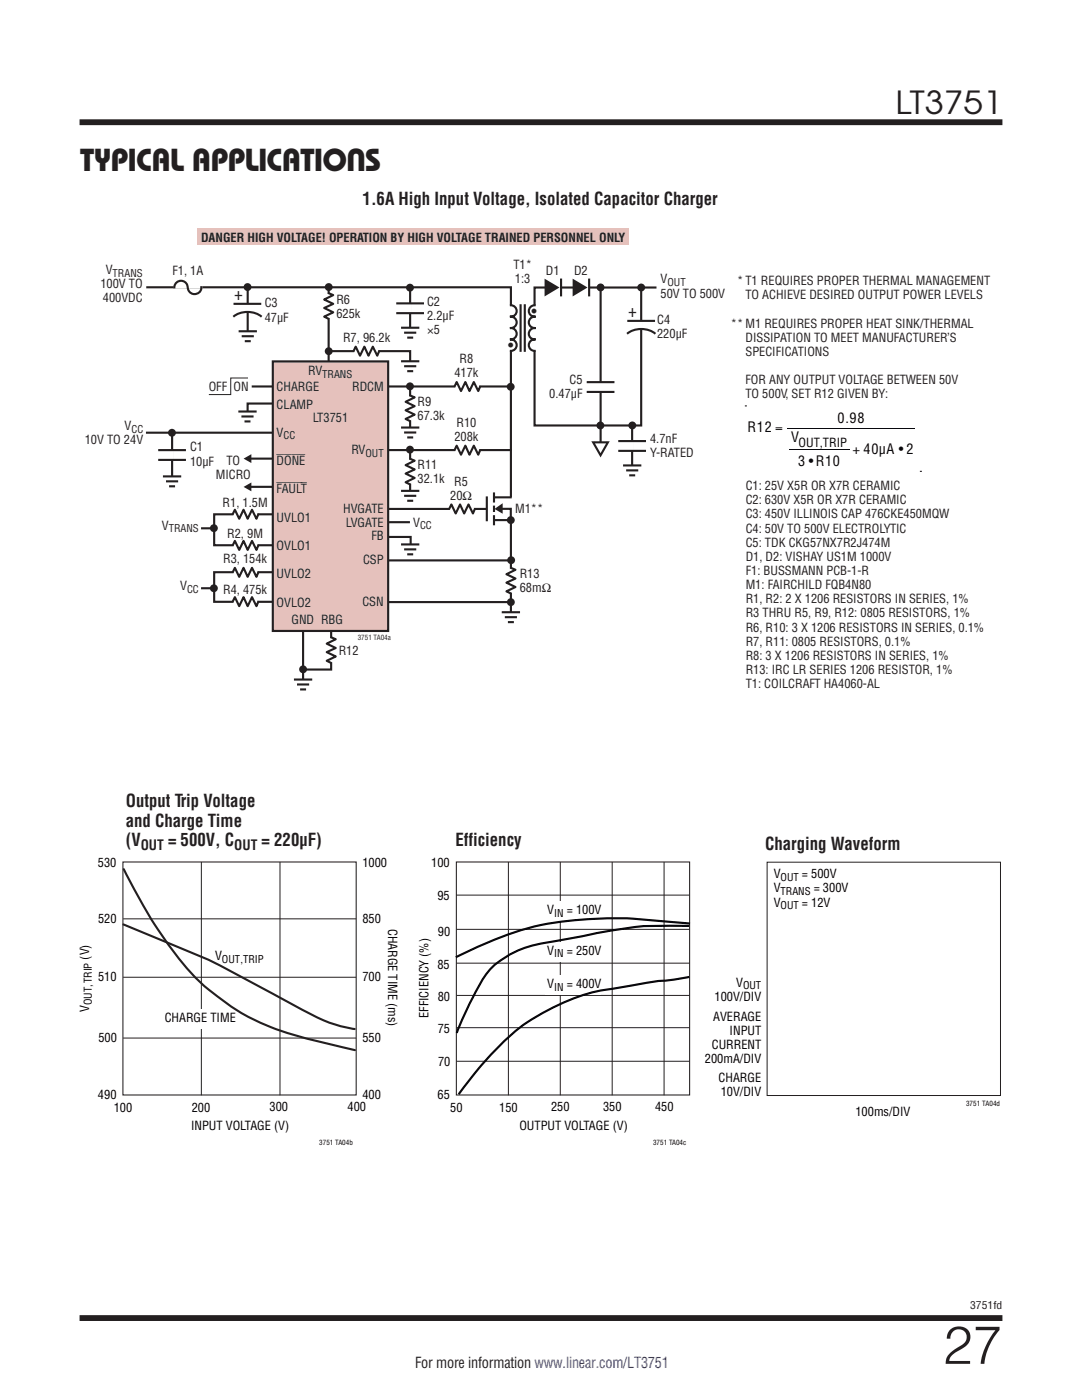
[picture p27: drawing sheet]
<svg xmlns="http://www.w3.org/2000/svg" width="216mm" height="279mm" viewBox="0 0 216 279" stroke-linecap="round" stroke-linejoin="round" font-family="sans-serif">
<defs><g id="words">
<text font-size="10.6" fill="#231f20" x="188.2" y="272.2">27</text>
<g font-size="6.3" fill="#231f20">
<text x="178.7" y="22.8">LT3751</text>
<text x="16" y="34.1">TYPICAL APPLICATIONS</text>
</g>
<g font-size="3.5" fill="#231f20">
<text x="72.4" y="41">1.6A High Input Voltage, Isolated Capacitor Charger</text>
<text x="46.7" y="59.8">+</text>
<text x="125.3" y="63.2">+</text>
<text x="25.1" y="161.1">Output Trip Voltage</text>
<text x="25.1" y="165">and Charge Time</text>
<text x="25.1" y="168.9">(V</text>
<text x="33.5" y="168.9">= 500V, C</text>
<text x="52.2" y="168.9">= 220µF)</text>
<text x="90.9" y="168.9">Efficiency</text>
<text x="152.7" y="169.6">Charging Waveform</text>
</g>
<g font-size="3.2" fill="#231f20">
<text x="106" y="63.2">•</text>
<text x="101.4" y="70.1">•</text>
</g>
<text font-size="3" fill="#231f20" x="82.8" y="273.1">For more information www.linear.com/LT3751</text>
<g font-size="2.8" fill="#040503">
<text x="149.2" y="86.3">R12 =</text>
<text x="157.8" y="88.3">V</text>
<text x="167.1" y="84.3">0.98</text>
<text x="159.3" y="93">3 • R10</text>
<text x="170.1" y="90.5">+ 40µA • 2</text>
</g>
<g font-size="2.8" fill="#231f20">
<text x="28.1" y="169.6">OUT</text>
<text x="46.8" y="169.6">OUT</text>
</g>
<g font-size="2.5" fill="#231f20">
<text x="40.1" y="48.3">DANGER HIGH VOLTAGE! OPERATION BY HIGH VOLTAGE TRAINED PERSONNEL ONLY</text>
<text x="102.4" y="53.7">T1*</text>
<text x="20" y="57.5">100V TO</text>
<text x="21.1" y="54.7">V</text>
<text x="34.4" y="54.8">F1, 1A</text>
<text x="102.7" y="56.5">1:3</text>
<text x="108.9" y="54.8">D1</text>
<text x="114.5" y="54.8">D2</text>
<text x="131.8" y="59.4">50V TO 500V</text>
<text x="131.8" y="56.6">V</text>
<text x="147.1" y="56.9">* T1 REQUIRES PROPER THERMAL MANAGEMENT</text>
<text x="148.7" y="59.7">TO ACHIEVE DESIRED OUTPUT POWER LEVELS</text>
<text x="20.5" y="60.3">400VDC</text>
<text x="52.8" y="61.3">C3</text>
<text x="52.8" y="64.2">47µF</text>
<text x="67.1" y="60.7">R6</text>
<text x="67.1" y="63.5">625k</text>
<text x="85.2" y="61">C2</text>
<text x="85.2" y="63.8">2.2µF</text>
<text x="131.1" y="64.6">C4</text>
<text x="145.8" y="65.4">** M1 REQUIRES PROPER HEAT SINK/THERMAL</text>
<text x="68.5" y="68.2">R7, 96.2k</text>
<text x="85.2" y="66.6">×5</text>
<text x="131.1" y="67.4">220µF</text>
<text x="148.7" y="71">SPECIFICATIONS</text>
<text x="148.7" y="68.2">DISSIPATION TO MEET MANUFACTURER’S</text>
<text x="61.5" y="74.9">RV</text>
<text x="90.7" y="75.3">417k</text>
<text x="91.7" y="72.5">R8</text>
<text x="113.7" y="76.6">C5</text>
<text x="148.7" y="76.7">FOR ANY OUTPUT VOLTAGE BETWEEN 50V</text>
<text x="41.6" y="78.1">OFF ON</text>
<text x="55.2" y="78.1">CHARGE</text>
<text x="55.2" y="81.5">CLAMP</text>
<text x="70.3" y="78.1">RDCM</text>
<text x="83.3" y="81">R9</text>
<text x="83.3" y="83.8">67.3k</text>
<text x="109.6" y="79.4">0.47µF</text>
<text x="148.7" y="79.5">TO 500V, SET R12 GIVEN BY:</text>
<text x="16.9" y="88.6">10V TO 24V</text>
<text x="24.9" y="85.8">V</text>
<text x="55.2" y="87.2">V</text>
<text x="62.4" y="84.3">LT3751</text>
<text x="90.7" y="88">208k</text>
<text x="91.1" y="85.2">R10</text>
<text x="129.7" y="88.5">4.7nF</text>
<text x="37.9" y="90.1">C1</text>
<text x="37.9" y="92.9">10µF</text>
<text x="43.1" y="95.6">MICRO</text>
<text x="45.2" y="92.8">TO</text>
<text x="55.2" y="92.8">DONE</text>
<text x="70.1" y="90.7">RV</text>
<text x="83.3" y="93.7">R11</text>
<text x="129.7" y="91.3">Y-RATED</text>
<text x="44.4" y="101.1">R1, 1.5M</text>
<text x="55.2" y="98.5">FAULT</text>
<text x="83.3" y="96.5">32.1k</text>
<text x="89.8" y="99.7">20Ω</text>
<text x="90.6" y="96.9">R5</text>
<text x="148.8" y="97.8">C1: 25V X5R OR X7R CERAMIC</text>
<text x="148.8" y="100.6">C2: 630V X5R OR X7R CERAMIC</text>
<text x="32.3" y="105.7">V</text>
<text x="45.3" y="107.3">R2, 9M</text>
<text x="55.2" y="104.1">UVLO1</text>
<text x="68.5" y="102.4">HVGATE</text>
<text x="69" y="105.1">LVGATE</text>
<text x="74.1" y="107.8">FB</text>
<text x="82.4" y="105.1">V</text>
<text x="102.8" y="102.4">M1**</text>
<text x="148.8" y="103.5">C3: 450V ILLINOIS CAP 476CKE450MQW</text>
<text x="148.8" y="106.3">C4: 50V TO 500V ELECTROLYTIC</text>
<text x="44.5" y="112.4">R3, 154k</text>
<text x="55.2" y="109.8">OVLO1</text>
<text x="72.5" y="112.7">CSP</text>
<text x="148.8" y="109.1">C5: TDK CKG57NX7R2J474M</text>
<text x="148.8" y="111.9">D1, D2: VISHAY US1M 1000V</text>
<text x="36" y="117.7">V</text>
<text x="44.5" y="118.5">R4, 475k</text>
<text x="55.2" y="115.4">UVLO2</text>
<text x="103.7" y="115.4">R13</text>
<text x="103.7" y="118.2">68mΩ</text>
<text x="148.8" y="114.8">F1: BUSSMANN PCB-1-R</text>
<text x="148.8" y="117.6">M1: FAIRCHILD FQB4N80</text>
<text x="55.2" y="121">OVLO2</text>
<text x="58.2" y="124.6">GND RBG</text>
<text x="72.3" y="120.9">CSN</text>
<text x="148.8" y="120.4">R1, R2: 2 X 1206 RESISTORS IN SERIES, 1%</text>
<text x="148.8" y="123.2">R3 THRU R5, R9, R12: 0805 RESISTORS, 1%</text>
<text x="67.6" y="130.7">R12</text>
<text x="148.8" y="126">R6, R10: 3 X 1206 RESISTORS IN SERIES, 0.1%</text>
<text x="148.8" y="128.9">R7, R11: 0805 RESISTORS, 0.1%</text>
<text x="148.8" y="131.7">R8: 3 X 1206 RESISTORS IN SERIES, 1%</text>
<text x="148.8" y="134.5">R13: IRC LR SERIES 1206 RESISTOR, 1%</text>
<text x="148.8" y="137.3">T1: COILCRAFT HA4060-AL</text>
</g>
<text font-size="2.5" fill="#040503" x="159.3" y="89.1">OUT,TRIP</text>
<g font-size="2.5">
<text x="19.5" y="173">530</text>
<text x="72.3" y="173">1000</text>
<text x="86.1" y="173">100</text>
<text x="87.3" y="179.6">95</text>
<text x="154.4" y="178.1">V</text>
<text x="154.4" y="175.3">V</text>
<text x="160" y="175.3">= 500V</text>
<text x="162.4" y="178.1">= 300V</text>
<text x="19.6" y="184.1">520</text>
<text x="72.3" y="184.1">850</text>
<text x="77.4" y="185.3" transform="rotate(90 77.4 185.3)">CHARGE TIME (ms)</text>
<text x="109.2" y="182.5">V</text>
<text x="113.1" y="182.5">= 100V</text>
<text x="154.4" y="180.9">V</text>
<text x="160" y="180.9">= 12V</text>
<text x="17.8" y="191.5" transform="rotate(-90 17.8 191.5)">(V)</text>
<text x="42.9" y="191.6">V</text>
<text x="87.4" y="186.7">90</text>
<text x="109.2" y="190.6">V</text>
<text x="113.1" y="190.6">= 250V</text>
<text x="19.6" y="195.8">510</text>
<text x="72.3" y="195.8">700</text>
<text x="87.3" y="193.4">85</text>
<text x="109.2" y="197.2">V</text>
<text x="113.1" y="197.2">= 400V</text>
<text x="146.9" y="196.9">V</text>
<text x="17.8" y="201.9" transform="rotate(-90 17.8 201.9)">V</text>
<text x="85.5" y="203.2" transform="rotate(-90 85.5 203.2)">EFFICIENCY (%)</text>
<text x="87.3" y="199.7">80</text>
<text x="142.3" y="203.8">AVERAGE</text>
<text x="142.6" y="199.7">100V/DIV</text>
<text x="19.6" y="208">500</text>
<text x="32.9" y="204">CHARGE TIME</text>
<text x="72.3" y="208">550</text>
<text x="87.3" y="206.1">75</text>
<text x="142" y="209.4">CURRENT</text>
<text x="145.6" y="206.6">INPUT</text>
<text x="87.4" y="212.7">70</text>
<text x="140.7" y="212.2">200mA/DIV</text>
<text x="143.4" y="216">CHARGE</text>
<text x="19.6" y="219.4">490</text>
<text x="22.7" y="221.8">100</text>
<text x="38.2" y="221.8">200</text>
<text x="53.8" y="221.8">300</text>
<text x="69.3" y="221.8">400</text>
<text x="72.3" y="219.4">400</text>
<text x="87.3" y="219.4">65</text>
<text x="89.8" y="221.8">50</text>
<text x="99.6" y="221.8">150</text>
<text x="110" y="221.8">250</text>
<text x="120.3" y="221.8">350</text>
<text x="130.7" y="221.8">450</text>
<text x="143.8" y="218.8">10V/DIV</text>
<text x="38.1" y="225.5">INPUT VOLTAGE (V)</text>
<text x="103.6" y="225.5">OUTPUT VOLTAGE (V)</text>
<text x="170.7" y="222.8">100ms/DIV</text>
</g>
<g font-size="2.1" fill="#231f20">
<text x="22.5" y="55.2">TRANS</text>
<text x="133.2" y="57.1">OUT</text>
<text x="64.3" y="75.4">TRANS</text>
<text x="26.2" y="86.3">CC</text>
<text x="56.6" y="87.7">CC</text>
<text x="72.9" y="91.2">OUT</text>
<text x="33.7" y="106.2">TRANS</text>
<text x="83.8" y="105.6">CC</text>
<text x="37.3" y="118.3">CC</text>
<text x="193.6" y="261.2">3751fd</text>
</g>
<g font-size="2.1">
<text x="155.8" y="175.8">OUT</text>
<text x="155.8" y="178.6">TRANS</text>
<text x="110.6" y="183">IN</text>
<text x="155.8" y="181.5">OUT</text>
<text x="110.6" y="191.1">IN</text>
<text x="44.3" y="192.2">OUT,TRIP</text>
<text x="110.6" y="197.7">IN</text>
<text x="148.3" y="197.4">OUT</text>
<text x="18.3" y="200.6" transform="rotate(-90 18.3 200.6)">OUT,TRIP</text>
</g>
<text font-size="1.4" fill="#231f20" x="71.4" y="127.7">3751 TA04a</text>
<g font-size="1.4">
<text x="192.8" y="220.8">3751 TA04d</text>
<text x="63.7" y="228.5">3751 TA04b</text>
<text x="130.3" y="228.5">3751 TA04c</text>
</g>
</g></defs>
<path d="M15.9 24.4h184.1M15.9 263h184.1" fill="none" stroke="#231f20" stroke-width="1.2" stroke-linecap="butt"/>
<g fill="none" stroke="#231f20" stroke-width=".42">
<path d="M65.6 57.1v15M127.9 57.3v27.6h-21.2v-27.5h24.3M50.2 77.1h51.7M65.9 70.1h15.9v2.1M29.1 86.4h27.5M49.4 91.5h5M49.5 97.2h4.9M77.4 89.8h24.7M56.8 102.6h-14.1v6.2h14.1M57.7 114.2h-15v5.9h15M77.3 101.6h19.8M77.5 107.2h4.4v1.7"/>
<path d="M77.6 104.2h4.2M60.5 126v10.4M66.1 125.8v7.8h-5.5M77.6 120.2h24.2"/>
</g>
<path d="M54.4 72.1h23.1v53.8h-23.1z" fill="#e5c1bc"/>
<path d="M29.2 57.3h72.7v64.9M49.4 57.1v10M65.5 58.5l1 .4-1.8 .9 1.8 .8-1.8 .9 1.8 .8-1.8 .9 1 .5M54.4 72.1h23.1v53.8h-23.1zM54.4 80.5h-5v2.8" fill="none" stroke="#231f20" stroke-width=".42"/>
<path d="M49.5 75.4h-3.5v3.3h-4.3" fill="none" stroke="#231f20" stroke-width=".2"/>
<path d="M65.6 58.7v4.8" fill="none" stroke="#fff" stroke-width=".71" stroke-linecap="butt"/>
<g fill="#231f20">
<circle cx="65.6" cy="57.3" r=".79"/>
<circle cx="65.6" cy="70.1" r=".79"/>
<circle cx="49.4" cy="57.3" r=".79"/>
</g>
<path d="M49.4 66.1v2.2" fill="none" stroke="#fff" stroke-width=".97" stroke-linecap="butt"/>
<path d="M47.6 66.1h3.7M48.2 67.1h2.4M48.8 68.1h1.2M34.3 86.2v10.6" fill="none" stroke="#231f20" stroke-width=".42"/>
<circle cx="34.3" cy="86.4" r=".79" fill="#231f20"/>
<path d="M34.3 89.9v1.9" fill="none" stroke="#fff" stroke-width=".71" stroke-linecap="butt"/>
<path d="M81.8 57.4v8M31.6 89.8h5.5M31.6 91.8h5.5M32.5 95.1h3.7M33.1 96.1h2.4M33.7 97.1h1.2" fill="none" stroke="#231f20" stroke-width=".42"/>
<path d="M34.3 95.1v2.2" fill="none" stroke="#fff" stroke-width=".97" stroke-linecap="butt"/>
<circle cx="81.8" cy="57.4" r=".79" fill="#231f20"/>
<path d="M81.9 65.4v2.2M81.9 72.1v2.2" fill="none" stroke="#fff" stroke-width=".97" stroke-linecap="butt"/>
<path d="M80 72.1h3.7M80 65.4h3.7M80.6 73.1h2.5M80.6 66.4h2.5M81.3 74.1h1.1M81.3 67.4h1.1M81.8 77.2v8.1" fill="none" stroke="#231f20" stroke-width=".42"/>
<circle cx="81.8" cy="77.1" r=".79" fill="#231f20"/>
<path d="M81.9 85.3v2.3M81.9 108.7v2.2" fill="none" stroke="#fff" stroke-width=".97" stroke-linecap="butt"/>
<path d="M101.7 60.9a1.16 1.16 0 0 1 1.4 1.2 1.16 1.16 0 0 1-1.4 1.1 1.15 1.15 0 0 1 1.4 1.1 1.15 1.15 0 0 1-1.4 1.2 1.15 1.15 0 0 1 1.4 1.1 1.15 1.15 0 0 1-1.4 1.1 1.16 1.16 0 0 1 1.4 1.2 1.16 1.16 0 0 1-1.4 1.1M103.9 60.7v9.5M104.7 60.7v9.5M106.9 60.9a1.16 1.16 0 0 0-1.4 1.2 1.16 1.16 0 0 0 1.4 1.1 1.15 1.15 0 0 0-1.4 1.1 1.15 1.15 0 0 0 1.4 1.2 1.15 1.15 0 0 0-1.4 1.1 1.15 1.15 0 0 0 1.4 1.1 1.16 1.16 0 0 0-1.4 1.2 1.16 1.16 0 0 0 1.4 1.1M80 85.3h3.7M80.6 86.3h2.5M81.3 87.3h1.1M80 108.7h3.7M80.6 109.6h2.5M81.3 110.6h1.1" fill="none" stroke="#231f20" stroke-width=".42"/>
<path d="M101.9 61v8.9M106.7 61v8.9" fill="none" stroke="#fff" stroke-width="1.1" stroke-linecap="butt"/>
<circle cx="101.9" cy="77.2" r=".79" fill="#231f20"/>
<path d="M70.7 70.1h4.8M81.8 60.6v1.9M90.8 77.1h4.9M90.8 89.8h4.9M101.9 99.3v4.5M89.8 101.6h4.8" fill="none" stroke="#fff" stroke-width=".71" stroke-linecap="butt"/>
<path d="M75.7 70l-.4 1-.9-1.8-.9 1.8-.8-1.8-.9 1.8-.8-1.8-.5 1M79.1 60.5h5.5M79.1 62.5h5.5M95.9 77l-.5 1-.9-1.8-.8 1.8-.8-1.8-.9 1.8-.9-1.8-.5 1M95.9 89.7l-.5 1-.9-1.8-.8 1.8-.8-1.8-.9 1.8-.9-1.8-.5 1M97.1 99.1v4.9M98.6 98.3v2M98.6 99.3h3.5M94.8 101.5l-.4 1-.9-1.8-.9 1.8-.8-1.8-.9 1.8-.8-1.8-.5 1M98.6 100.9v1.3M98.6 103.8h3.5M99.6 101.5h2.3v2.3" fill="none" stroke="#231f20" stroke-width=".42"/>
<circle cx="101.9" cy="103.8" r=".79" fill="#231f20"/>
<path d="M98.6 102.8v2" fill="none" stroke="#231f20" stroke-width=".42"/>
<path d="M99.1 101.6l1-.7v1.2z" fill="#231f20"/>
<path d="M99.1 101.6l1-.7v1.2z" fill="none" stroke="#231f20" stroke-width=".49"/>
<path d="M81.8 79.1v4.8M66.1 127.4v4.8" fill="none" stroke="#fff" stroke-width=".71" stroke-linecap="butt"/>
<path d="M81.7 78.9l1 .4-1.8 .9 1.8 .9-1.8 .8 1.8 .8-1.8 .9 1 .5M81.8 89.8v8.2M66 127.1l1 .5-1.8 .9 1.8 .8-1.8 .8 1.8 .9-1.8 .9 1 .5" fill="none" stroke="#231f20" stroke-width=".42"/>
<circle cx="81.8" cy="89.7" r=".79" fill="#231f20"/>
<path d="M81.9 98v2.2" fill="none" stroke="#fff" stroke-width=".97" stroke-linecap="butt"/>
<path d="M80 98h3.7M80.6 99h2.5M81.3 99.9h1.1M81.7 91.5l1 .4-1.8 .9 1.8 .9-1.8 .8 1.8 .9-1.8 .8 1 .5" fill="none" stroke="#231f20" stroke-width=".42"/>
<path d="M109.5 57.4h2.4M81.8 91.7v4.8" fill="none" stroke="#fff" stroke-width=".71" stroke-linecap="butt"/>
<path d="M108.7 55.6l2.9 1.8-2.9 1.8z" fill="#231f20"/>
<path d="M112 55.6v3.6" fill="none" stroke="#231f20" stroke-width=".42"/>
<path d="M115.1 57.4h2.4" fill="none" stroke="#fff" stroke-width=".71" stroke-linecap="butt"/>
<path d="M114.3 55.6l2.9 1.8-2.9 1.8z" fill="#231f20"/>
<path d="M117.6 55.6v3.6" fill="none" stroke="#231f20" stroke-width=".42"/>
<g fill="#231f20">
<circle cx="119.8" cy="57.4" r=".79"/>
<circle cx="127.9" cy="57.4" r=".79"/>
</g>
<path d="M119.8 57.3v31.1" fill="none" stroke="#231f20" stroke-width=".42"/>
<circle cx="101.9" cy="120.2" r=".79" fill="#231f20"/>
<path d="M77.6 111.8h24.2" fill="none" stroke="#231f20" stroke-width=".42"/>
<circle cx="102" cy="111.8" r=".79" fill="#231f20"/>
<path d="M49.4 60.7v1.6M127.9 64.1v1.6" fill="none" stroke="#fff" stroke-width=".71" stroke-linecap="butt"/>
<path d="M46.6 63.2a4.7 4.7 0 0 1 5.6 0M46.6 60.6h5.5M125.1 66.6a4.7 4.7 0 0 1 5.7 0M125.2 64h5.5" fill="none" stroke="#231f20" stroke-width=".42"/>
<circle cx="119.8" cy="84.9" r=".79" fill="#231f20"/>
<path d="M60.5 135.6v2.2" fill="none" stroke="#fff" stroke-width=".97" stroke-linecap="butt"/>
<path d="M58.7 135.6h3.6M59.3 136.6h2.4M59.9 137.6h1.2" fill="none" stroke="#231f20" stroke-width=".42"/>
<circle cx="60.5" cy="133.6" r=".79" fill="#231f20"/>
<path d="M46.6 102.6h4.8M46.6 108.8h4.8M46.6 114.2h4.8M46.6 120.1h4.8" fill="none" stroke="#fff" stroke-width=".71" stroke-linecap="butt"/>
<path d="M40.1 105.4h2.5M40.1 117.4h2.5M51.6 102.5l-.4 1-.9-1.8-.9 1.8-.8-1.8-.9 1.8-.8-1.8-.5 1M51.6 108.7l-.4 1.1-.9-1.9-.9 1.9-.8-1.9-.9 1.9-.8-1.9-.5 1M51.6 114.1l-.4 1-.9-1.8-.9 1.8-.8-1.8-.9 1.8-.8-1.8-.5 1M51.6 120l-.4 1-.9-1.8-.9 1.8-.8-1.8-.9 1.8-.8-1.8-.5 1" fill="none" stroke="#231f20" stroke-width=".42"/>
<g fill="#231f20">
<path d="M48.6 91.5l1.6-.9v1.8z"/>
<path d="M48.6 97.2l1.6-.9v1.8z"/>
<circle cx="42.7" cy="105.4" r=".79"/>
<circle cx="42.7" cy="117.4" r=".79"/>
</g>
<path d="M49.4 82.1v2.3M101.9 122.2v2.2" fill="none" stroke="#fff" stroke-width=".97" stroke-linecap="butt"/>
<path d="M117.1 76.3h5.5M117.1 78.2h5.5M47.6 82.1h3.6M48.2 83.1h2.4M48.8 84.1h1.2M101.8 113.3l1.1 .4-1.8 .9 1.8 .9-1.8 .8 1.8 .9-1.8 .8 .9 .5M100.1 122.2h3.7M100.7 123.2h2.5M101.3 124.2h1.2" fill="none" stroke="#231f20" stroke-width=".42"/>
<path d="M119.8 76.3v1.9M102 113.5v4.8" fill="none" stroke="#fff" stroke-width=".71" stroke-linecap="butt"/>
<path d="M39.4 45.6h86.1v3.4h-86.1z" fill="#e5c1bc"/>
<path d="M34.9 57.3h5.2" fill="none" stroke="#fff" stroke-width=".53"/>
<path d="M40.2 57.3a1.38 1.38 0 0 1-1.5 1.4 1.38 1.38 0 0 1-1.3-1.6 1.32 1.32 0 0 0-1.4-1.1 1.32 1.32 0 0 0-1.2 1.3" fill="none" stroke="#231f20" stroke-width=".42"/>
<path d="M118.4 88.3h2.9l-1.5 2.6z" fill="#fff"/>
<path d="M118.4 88.3h2.9l-1.5 2.6zM126.1 84.8v8" fill="none" stroke="#231f20" stroke-width=".42"/>
<circle cx="126.2" cy="84.9" r=".79" fill="#231f20"/>
<path d="M126.2 92.9v2.2" fill="none" stroke="#fff" stroke-width=".97" stroke-linecap="butt"/>
<path d="M123.4 88h5.5M123.4 90h5.5M124.3 92.9h3.7M124.9 93.9h2.5M125.6 94.9h1.1" fill="none" stroke="#231f20" stroke-width=".42"/>
<path d="M126.1 88.1v1.9" fill="none" stroke="#fff" stroke-width=".71" stroke-linecap="butt"/>
<path d="M148.7 81h.1M157.1 85.5h25.5M157.5 89.8h12.1M183.7 94.1h.1" fill="none" stroke="#040503" stroke-width=".2"/>
<path d="M24.5 172h46.6v46.5h-46.6z" fill="none" stroke="#231f20" stroke-width=".21"/>
<path d="M40.2 172v46.6M55.9 172v46.6M24.6 183.4h46.4M24.6 195h46.4M24.6 207.2h46.4" fill="none" stroke="#231f20" stroke-width=".2"/>
<g fill="#fff">
<path d="M42.4 189.2h11.2v3.8h-11.2z"/>
<path d="M32.4 201.5h11.1v3.8h-11.1z"/>
</g>
<path d="M24.7 173.5a87.3 87.3 0 0 0 14.8 22.1 45.2 45.2 0 0 0 21.9 11.7l9.4 2.3M24.6 184.5l7.5 3.1a122.4 122.4 0 0 1 20 9.5l6 3.2a38.7 38.7 0 0 0 11.6 4.9l1.1 .2" fill="none" stroke="#231f20" stroke-width=".42"/>
<path d="M91.1 172h46.5v46.5h-46.5z" fill="none" stroke="#231f20" stroke-width=".21"/>
<path d="M91.1 178.6h46.4M101.4 172v46.6M111.8 172v46.6M122.2 172v46.6M132.5 172v46.6M91.1 185.5h46.5M91.1 192.2h46.5M91.1 198.7h46.5M91.1 205.1h46.5M91.1 211.8h46.5" fill="none" stroke="#231f20" stroke-width=".2"/>
<g fill="#fff">
<path d="M108.7 180h11.2v3.8h-11.2z"/>
<path d="M108.7 188.1h11.2v3.8h-11.2z"/>
<path d="M108.7 194.7h11.2v3.8h-11.2z"/>
</g>
<path d="M137.5 184.8a67.6 67.6 0 0 0-16.4 1.1l-8.7 1.6a32 32 0 0 0-10.4 2.9 14.4 14.4 0 0 0-7.1 7.7l-2.4 4.8-1.4 3.3M137.5 195l-3 .5a160.1 160.1 0 0 0-16.9 2.7 44.3 44.3 0 0 0-15.8 8.4 74.5 74.5 0 0 0-10.3 11.8M137.7 184.3l-5.5-.4a77.6 77.6 0 0 0-25.9 1.1 84.4 84.4 0 0 0-15.3 6" fill="none" stroke="#000" stroke-width=".42"/>
<path d="M153.7 172.6h14.9v9.2h-14.9z" fill="#fff"/>
<path d="M153.1 172.1h46.5v46.5h-46.5z" fill="none" stroke="#231f20" stroke-width=".2"/>
<use href="#words"/>
</svg>
